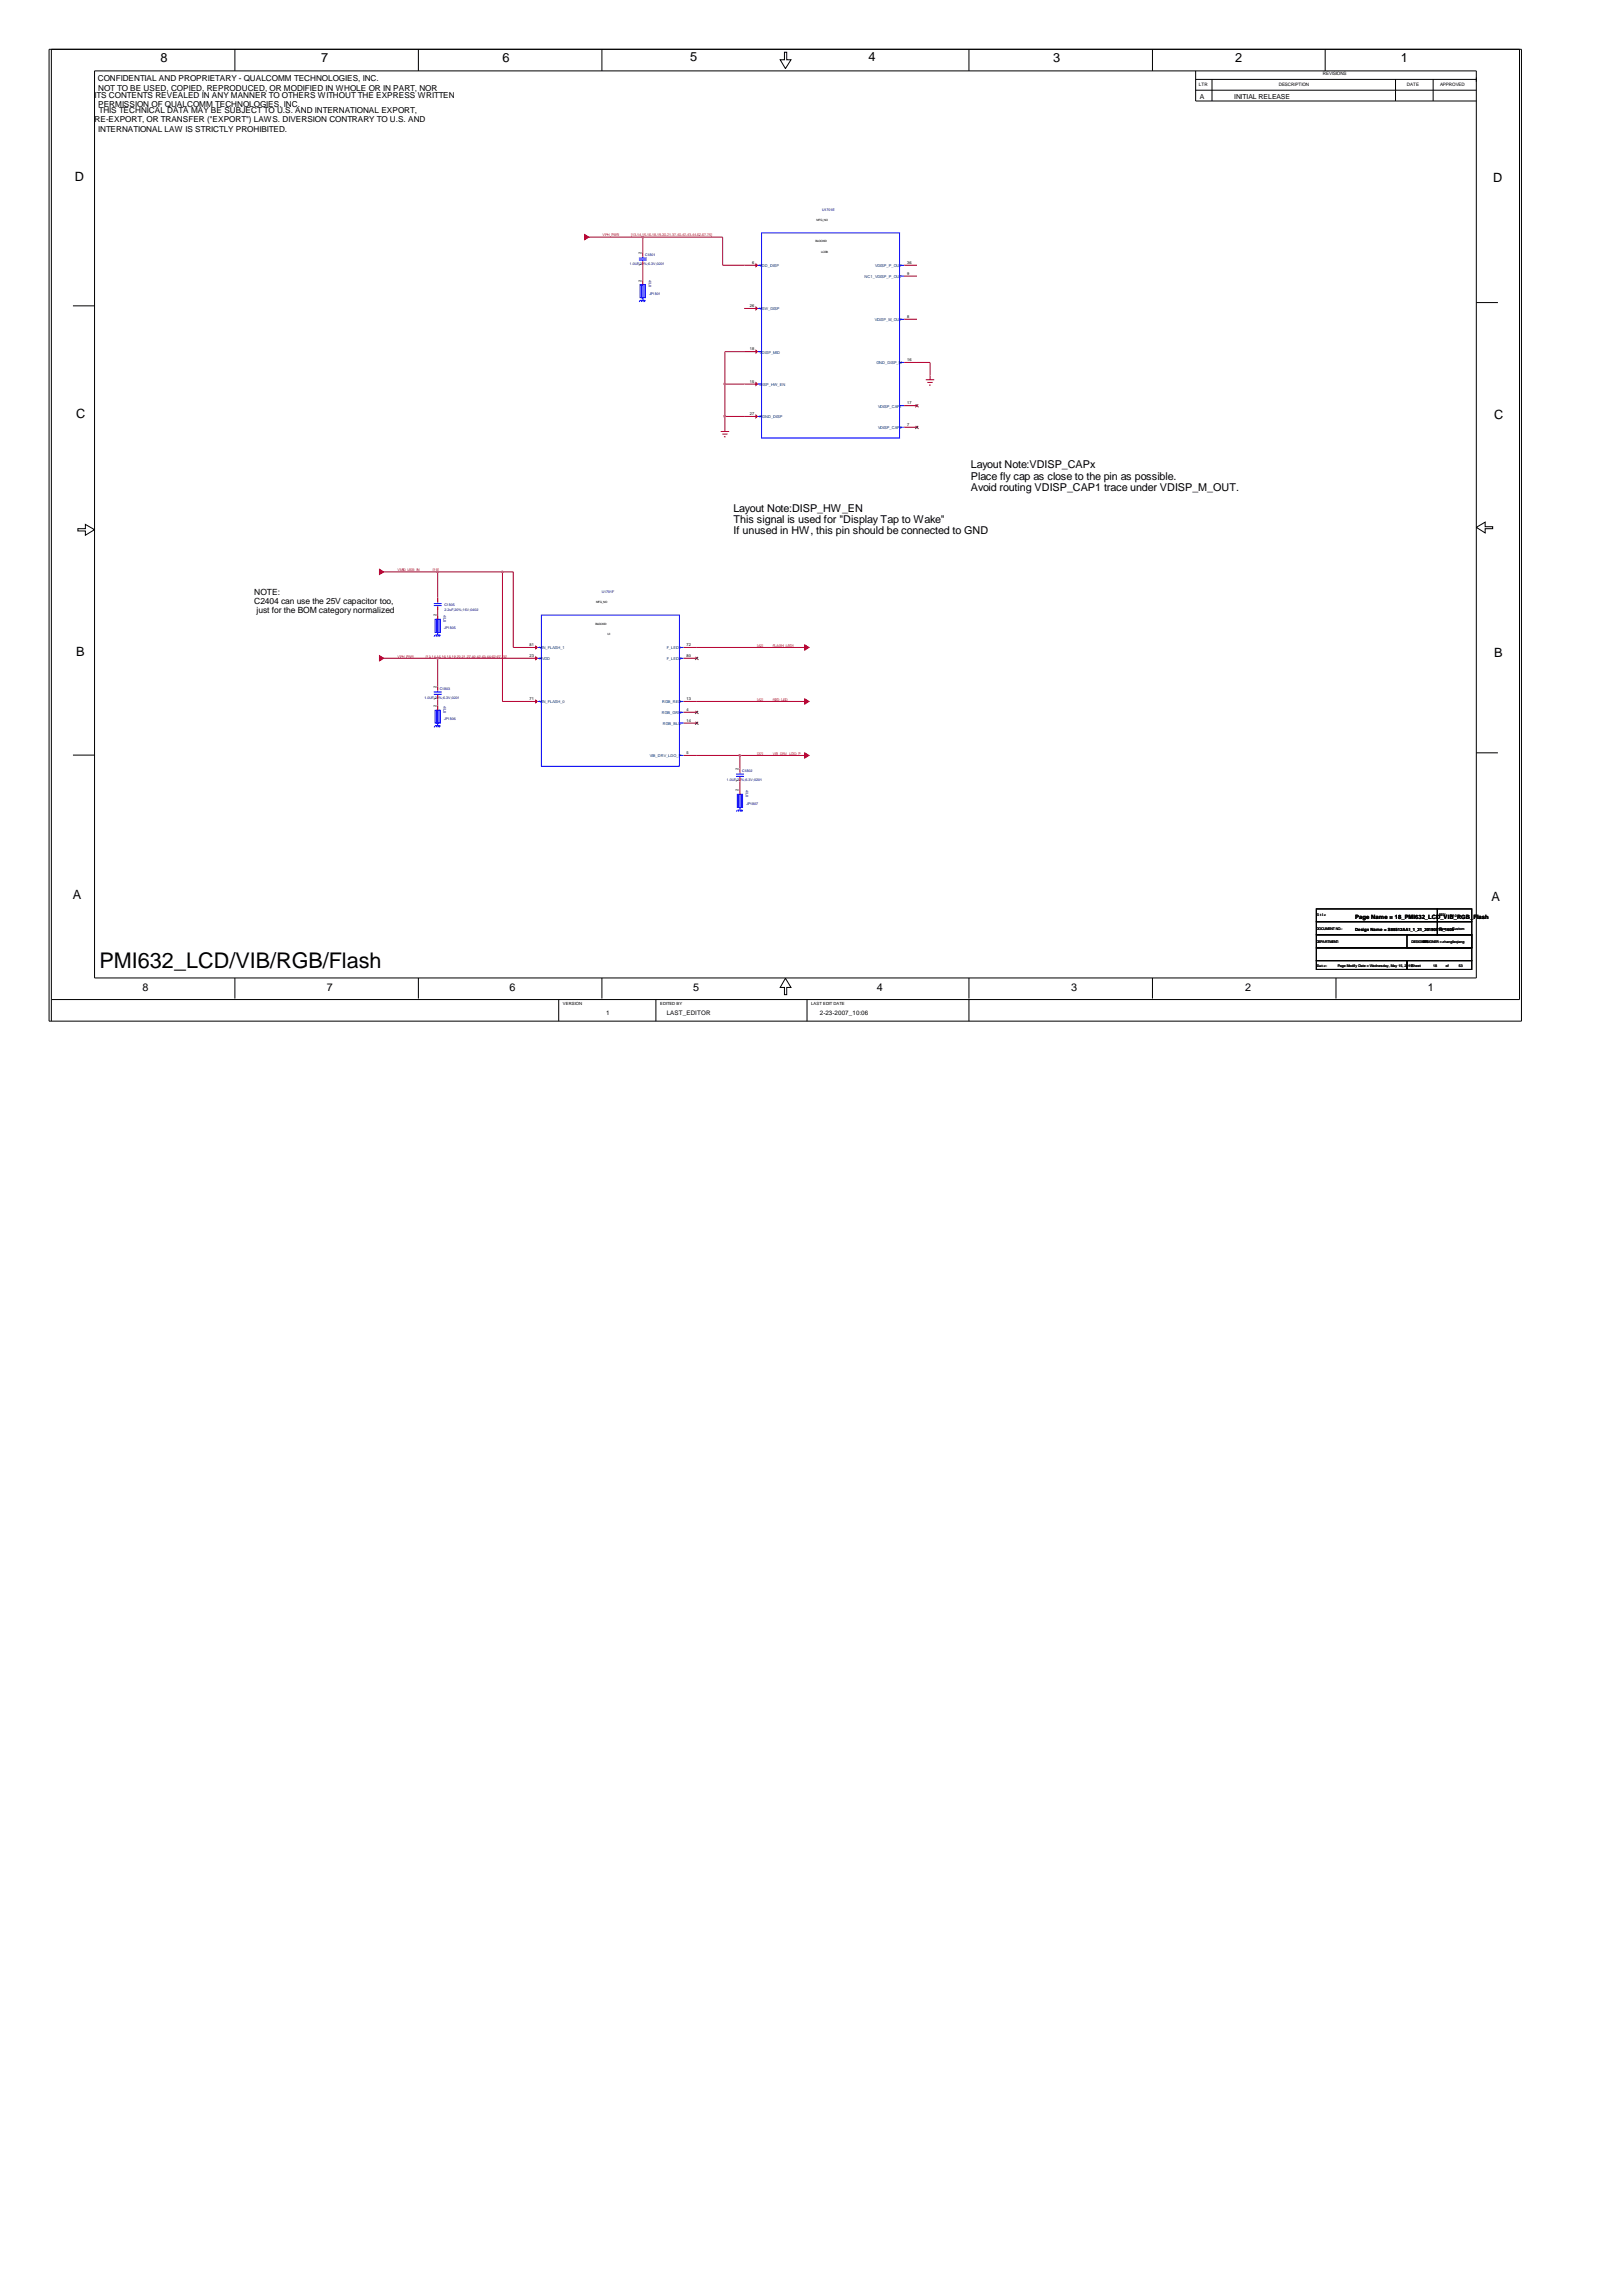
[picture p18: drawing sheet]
<svg xmlns="http://www.w3.org/2000/svg" width="210mm" height="297mm" viewBox="0 0 210 297" stroke-linecap="round" stroke-linejoin="round" font-family="sans-serif">
<defs><g id="words">
<text font-size="2.8" x="12.9" y="125.2">PMI632_LCD/VIB/RGB/Flash</text>
<g font-size="1.7">
<text x="20.8" y="8">8</text>
<text x="41.6" y="8">7</text>
<text x="65" y="8">6</text>
<text x="89.3" y="7.9">5</text>
<text x="112.4" y="7.9">4</text>
<text x="136.3" y="8">3</text>
<text x="159.9" y="8">2</text>
<text x="181.3" y="8">1</text>
<text x="9.7" y="23.4">D</text>
<text x="193.3" y="23.5">D</text>
<text x="9.9" y="54.1">C</text>
<text x="193.4" y="54.3">C</text>
<text x="9.9" y="84.8">B</text>
<text x="193.4" y="85">B</text>
<text x="9.4" y="116.4">A</text>
<text x="193" y="116.5">A</text>
</g>
<g font-size="1.4">
<text x="125.6" y="60.6">Layout Note:VDISP_CAPx</text>
<text x="125.6" y="62">Place fly cap as close to the pin as possible.</text>
<text x="125.6" y="63.5">Avoid routing VDISP_CAP1 trace under VDISP_M_OUT.</text>
<text x="94.9" y="66.2">Layout Note:DISP_HW_EN</text>
<text x="94.9" y="67.6">This signal is used for &quot;Display Tap to Wake&quot;</text>
<text x="94.9" y="69.1">If unused in HW, this pin should be connected to GND</text>
<text x="18.5" y="128.2">8</text>
<text x="42.3" y="128.2">7</text>
<text x="66" y="128.2">6</text>
<text x="89.7" y="128.2">5</text>
<text x="113.5" y="128.2">4</text>
<text x="138.6" y="128.2">3</text>
<text x="161.1" y="128.2">2</text>
<text x="184.8" y="128.2">1</text>
</g>
<g font-size="1.1">
<text x="12.7" y="10.4">CONFIDENTIAL AND PROPRIETARY - QUALCOMM TECHNOLOGIES, INC.</text>
<text x="12.7" y="11.8">NOT TO BE USED, COPIED, REPRODUCED, OR MODIFIED IN WHOLE OR IN PART, NOR</text>
<text x="12.2" y="12.6">I</text>
<text x="12.2" y="15.7">RE-EXPORT, OR TRANSFER (&quot;EXPORT&quot;) LAWS. DIVERSION CONTRARY TO U.S. AND</text>
<text x="12.5" y="12.6">TS CONTENTS REVEALED IN ANY MANNER TO OTHERS WITHOUT THE EXPRESS WRITTEN</text>
<text x="12.7" y="13.8">PERMISSION OF QUALCOMM TECHNOLOGIES, INC.</text>
<text x="12.7" y="17.1">INTERNATIONAL LAW IS STRICTLY PROHIBITED.</text>
<text x="12.8" y="14.6">THIS TECHNICAL DATA MAY BE SUBJECT TO U.S. AND INTERNATIONAL EXPORT,</text>
<text x="32.9" y="77">NOTE:</text>
<text x="32.9" y="78.1">C2404 can use the 25V capacitor too,</text>
<text x="33.2" y="79.3">just for the BOM category normalized</text>
</g>
<g font-size=".9">
<text x="155.3" y="12.8">A</text>
<text x="159.7" y="12.8">INITIAL RELEASE</text>
</g>
<g font-size=".8">
<text x="175.4" y="118.9">Page Name = 18_PMI632_LCD_VIB_RGB_Flash</text>
<text x="78.4" y="131.3">1</text>
<text x="86.3" y="131.3">LAST_EDITOR</text>
<text x="106.1" y="131.3">2-23-2007_10:06</text>
</g>
<g font-size=".6">
<text x="155.2" y="11.1">LTR</text>
<text x="165.5" y="11.1">DESCRIPTION</text>
<text x="171.2" y="9.8">REVISIONS</text>
<text x="182.1" y="11.1">DATE</text>
<text x="186.4" y="11.1">APPROVED</text>
<text x="175.4" y="120.4">Design Name = S88512AA1_1_21_20190515_1605</text>
<text x="72.9" y="130">VERSION</text>
<text x="85.4" y="130">EDITED BY</text>
<text x="105" y="130">LAST EDIT DATE</text>
</g>
<g font-size=".5" fill="#000080">
<text x="106.4" y="27.3">U1701E</text>
<text x="81.5" y="34.2">1.0UF;20%;6.3V;0201</text>
<text x="83.5" y="33.1">C1801</text>
<text x="83.9" y="36.3" transform="rotate(90 83.9 36.3)">4/L8</text>
<text x="84" y="38.1">JP1801</text>
<text x="77.9" y="76.7">U1701F</text>
<text x="57.4" y="79.6" transform="rotate(90 57.4 79.6)">4/L8</text>
<text x="57.5" y="81.4">JP1805</text>
<text x="57.5" y="78.4">C1805</text>
<text x="57.5" y="79">2.2uF;20%;16V;0402</text>
<text x="56.9" y="89.3">C1803</text>
<text x="54.9" y="90.4">1.0UF;20%;6.3V;0201</text>
<text x="57.4" y="91.3" transform="rotate(90 57.4 91.3)">4/L8</text>
<text x="57.5" y="93.2">JP1806</text>
<text x="94.1" y="101">1.0UF;20%;6.3V;0201</text>
<text x="96.1" y="99.9">C1802</text>
<text x="96.5" y="102.2" transform="rotate(90 96.5 102.2)">4/L8</text>
<text x="96.6" y="104.1">JP1807</text>
</g>
<g font-size=".5" fill="#f00">
<text x="78" y="30.6">VPH_PWR</text>
<text x="81.7" y="30.6">[13,14,15,16,18,19,20,21,37,40,42,43,44,62,67,75]</text>
<text x="51.4" y="73.9">VMID_USB_IN</text>
<text x="56" y="73.9">[19]</text>
<text x="98" y="83.7">[42]</text>
<text x="100" y="83.7">FLASH_LED1</text>
<text x="51.4" y="85.1">VPH_PWR</text>
<text x="55.1" y="85.1">[13,14,15,16,18,19,20,21,37,40,42,43,44,62,67,75]</text>
<text x="98" y="90.7">[42]</text>
<text x="100" y="90.7">RED_LED</text>
<text x="98" y="97.6">[37]</text>
<text x="100" y="97.6">VIB_DRV_LDO_P</text>
</g>
<g font-size=".5">
<text x="83" y="34.4" transform="rotate(-90 83 34.4)">1</text>
<text x="83" y="32.8" transform="rotate(-90 83 32.8)">2</text>
<text x="97.3" y="34.1">6</text>
<text x="117.4" y="35.5">9</text>
<text x="117.4" y="34.1">36</text>
<text x="83" y="36.4" transform="rotate(-90 83 36.4)">2</text>
<text x="97" y="39.7">26</text>
<text x="117.4" y="41.1">8</text>
<text x="97" y="45.3">18</text>
<text x="117.4" y="46.7">16</text>
<text x="97" y="49.5">15</text>
<text x="97" y="53.7">27</text>
<text x="117.4" y="52.3">17</text>
<text x="117.4" y="55.1">7</text>
<text x="56.5" y="79.7" transform="rotate(-90 56.5 79.7)">2</text>
<text x="68.5" y="83.6">81</text>
<text x="88.9" y="83.6">72</text>
<text x="56.5" y="89" transform="rotate(-90 56.5 89)">2</text>
<text x="68.5" y="85">23</text>
<text x="88.9" y="85">80</text>
<text x="56.5" y="91.5" transform="rotate(-90 56.5 91.5)">2</text>
<text x="56.5" y="90.6" transform="rotate(-90 56.5 90.6)">1</text>
<text x="68.5" y="90.6">71</text>
<text x="88.9" y="92">4</text>
<text x="88.9" y="93.4">14</text>
<text x="88.9" y="90.6">13</text>
<text x="88.9" y="97.6">5</text>
<text x="95.6" y="101.2" transform="rotate(-90 95.6 101.2)">1</text>
<text x="95.6" y="99.6" transform="rotate(-90 95.6 99.6)">2</text>
<text x="95.6" y="102.4" transform="rotate(-90 95.6 102.4)">2</text>
<text x="170.3" y="118.6">Title</text>
<text x="186.2" y="118.6">REV: V10</text>
<text x="170.3" y="120.3">DOCUMENT NO.:</text>
<text x="170.3" y="121.9">DEPARTMENT:</text>
<text x="170.4" y="125">Date:</text>
<text x="173.1" y="125.1">Page Modify Date = Wednesday, May 15, 2019Sheet</text>
<text x="182.7" y="121.9">DESIGNDEER:IGNER = zhanglieqiang</text>
<text x="184.6" y="121.9">S</text>
<text x="185.5" y="125.1">18</text>
<text x="186.2" y="120.3">Size</text>
<text x="187.1" y="125.1">of</text>
<text x="187.9" y="120.3">Custom</text>
<text x="188.8" y="125.1">53</text>
</g>
<g font-size=".5" fill="#004080">
<text x="98.3" y="34.6">V</text>
<text x="98.6" y="34.6">DD_DISP</text>
<text x="111.9" y="36">NC1_VDISP_P_OUT</text>
<text x="113.2" y="34.6">VDISP_P_OUT</text>
<text x="98.3" y="40.2">V</text>
<text x="98.6" y="40.2">SW_DISP</text>
<text x="113.2" y="41.6">VDISP_M_OUT</text>
<text x="98.3" y="45.7">V</text>
<text x="98.6" y="45.7">DISP_MID</text>
<text x="113.4" y="47.1">GND_DISP_M</text>
<text x="98.3" y="49.9">D</text>
<text x="98.7" y="49.9">ISP_HW_EN</text>
<text x="113.6" y="52.7">VDISP_CAP1</text>
<text x="98.3" y="54.1">P</text>
<text x="98.6" y="54.1">GND_DISP</text>
<text x="113.6" y="55.5">VDISP_CAP2</text>
<text x="69.8" y="85.4">P</text>
<text x="69.8" y="84">V</text>
<text x="70.1" y="84">IN_FLASH_1</text>
<text x="70.1" y="85.4">VDD</text>
<text x="86.3" y="84">F_LED1</text>
<text x="86.3" y="85.4">F_LED2</text>
<text x="69.8" y="91">V</text>
<text x="70.1" y="91">IN_FLASH_0</text>
<text x="85.6" y="92.4">RGB_GRN</text>
<text x="85.7" y="91">RGB_RED</text>
<text x="85.8" y="93.8">RGB_BLU</text>
<text x="84.1" y="98">VIB_DRV_LDO_P</text>
</g>
<g font-size=".4">
<text x="105.7" y="28.6">MFG_NO</text>
<text x="105.5" y="31.4">BLOCKID</text>
<text x="106.3" y="32.8">LCDB</text>
<text x="77" y="80.8">BLOCKID</text>
<text x="77.1" y="78">MFG_NO</text>
<text x="78.6" y="82.2">UI</text>
</g>
</g></defs>
<g fill="none" stroke="#000" stroke-width=".13">
<path d="M6.3 6.4h190.6v125.7h-190.6zM6.6 6.4v125.7M12.2 9.2h178.9v117.3h-178.9zM30.4 6.4v2.8M54.1 6.4v2.8M77.9 6.4v2.8M101.5 6.8h.3v.9h.6l-.8 1.2-.6-1.2h.5zM125.4 6.4v2.8M149.1 6.4v2.8M154.7 9.2v3.9h36.4M154.7 11.7h36.4M154.7 10.3h36.4"/>
<path d="M156.8 10.3v2.8M171.5 6.4v2.8M180.6 10.3v2.8M185.5 10.3v2.8M196.6 6.4v122.9h-190M9.4 39.6h2.8M191.1 39.1h2.7M10.1 68.4h.9v-.6l1.2 .7-1.2 .7v-.5h-.9zM191.1 68.2l1.1-.7v.6h1v.3h-1v.5zM9.4 97.7h2.8M191.1 97.4h2.7M170.3 117.6h15.7v1.6h-15.7z"/>
<path d="M170.3 119.2h15.7v1.7h-15.7zM186 117.6h4.5v1.6h-4.5zM186 119.2h4.5v1.7h-4.5zM30.4 126.5v2.7M54.1 126.5v2.7M72.3 129.3v2.8M77.9 126.5v2.7M84.9 129.3v2.8M101.6 126.6l.8 1.1h-.6v1h-.3v-1h-.5zM104.4 129.3v2.8M125.4 126.5v2.7M125.4 129.3v2.8"/>
<path d="M149.1 126.5v2.7M170.3 124.3h11.8v1.1h-11.8zM170.3 122.6h20.2v1.7h-20.2zM170.3 120.9h20.2v1.7h-20.2zM172.9 126.5v2.7M182.1 124.3h8.4v1.1h-8.4zM182.1 120.9h8.4v1.7h-8.4z"/>
</g>
<g fill="none" stroke="#f00" stroke-width=".13">
<path d="M83.2 32.6v.6M83.2 33.8v.5M83.2 36.3v.5M96.3 34.3h1.7M96.3 39.9h1.7M117 34.3h1.7M117 35.7h1.7M93.3 55.8h1.1M93.5 56.2h.6M93.7 56.5h.2M93.8 55.3v.5M96.3 49.7h1.7"/>
<path d="M96.3 45.5h1.7M96.3 53.9h1.7M117 55.3h1.7M117 41.3h1.7M117 46.9h1.7M117 52.5h1.7M119.8 49.1h1.1M120 49.5h.7M120.2 49.8h.2M120.4 48.6v.5M56.6 77.3v.6M56.6 78.5v.5"/>
<path d="M56.6 79.6v.5M56.6 88.8v.6M56.6 89.9v.6M56.6 91.3v.6M67.8 90.7h1.7M67.8 85.2h1.7M67.8 83.8h1.7M88.5 92.1h1.7M88.5 97.7h1.7M88.5 90.7h1.7M88.5 93.5h1.7M88.5 85.2h1.7"/>
<path d="M88.5 83.8h1.7M95.8 99.4v.6M95.8 100.5v.6M95.8 102.2v.6"/>
</g>
<g fill="#f00" stroke="#f00" stroke-width=".13">
<path d="M75.6 30.3l.6 .4-.6 .3z" fill-rule="evenodd"/>
<path d="M49.1 73.6l.6 .4-.6 .3z" fill-rule="evenodd"/>
<path d="M49.1 84.8l.6 .4-.6 .3z" fill-rule="evenodd"/>
<path d="M104.1 83.4l.6 .4-.6 .3z" fill-rule="evenodd"/>
<path d="M104.1 90.4l.6 .3-.6 .4z" fill-rule="evenodd"/>
<path d="M104.1 97.4l.6 .3-.6 .4z" fill-rule="evenodd"/>
<path d="M97.8 34.1l.2 .2-.2 .2z" fill-rule="evenodd"/>
<path d="M97.8 49.5l.2 .2-.2 .2z" fill-rule="evenodd"/>
<path d="M97.8 45.3l.2 .2-.2 .2z" fill-rule="evenodd"/>
<path d="M97.8 39.7l.2 .2-.2 .2z" fill-rule="evenodd"/>
<path d="M97.8 53.7l.2 .2-.2 .1z" fill-rule="evenodd"/>
<path d="M69.3 85l.2 .2-.2 .1z" fill-rule="evenodd"/>
<path d="M69.3 90.6l.2 .1-.2 .2z" fill-rule="evenodd"/>
<path d="M69.3 83.6l.2 .2-.2 .1z" fill-rule="evenodd"/>
</g>
<g fill="none" stroke="#00f" stroke-width=".13">
<path d="M82.7 33.4h1M82.7 33.6h1M82.7 39.1l.1-.3h.7l-.1 .3M82.8 36.8h.7v1.7h-.7zM83 36.8h.4v1.7h-.4zM83.1 38.8l-.1 .3M83.2 33.2v.2M83.2 33.6v.2M83.2 36.8v2M83.3 38.8l-.1 .3M98 34.3h.6M98 39.9h.6"/>
<path d="M98.6 30.1h17.8v26.6h-17.8zM116.4 34.3h.6M116.4 35.7h.6M98 45.5h.6M98 49.7h.6M98 53.9h.6M116.4 41.3h.6M116.4 46.9h.6M116.4 52.5h.6M116.4 55.3h.6M56.1 78.1h1M56.1 78.3h1"/>
<path d="M56.6 77.9v.2M56.6 78.3v.2M70.1 79.6h17.8v19.5h-17.8zM56.1 89.5h1M56.1 89.8h1M56.2 82.4l.1-.2h.7l-.1 .2M56.2 94.1l.1-.2h.7l-.1 .2M56.3 80.1h.7v1.7h-.7zM56.3 91.9h.7v1.6h-.7zM56.5 80.1h.3v1.7h-.3zM56.5 91.9h.3v1.6h-.3zM56.5 82.2l-.1 .2"/>
<path d="M56.5 93.9l-.1 .2M56.6 80.1v2M56.6 89.4v.1M56.6 89.8v.1M56.6 91.9v1.9M56.8 82.2l-.2 .2M56.8 93.9l-.2 .2M69.5 83.8h.6M69.5 85.2h.6M69.5 90.7h.6M87.9 83.8h.6M87.9 85.2h.6"/>
<path d="M87.9 90.7h.6M87.9 92.1h.6M87.9 97.7h.6M87.9 93.5h.6M95.8 100v.1M95.2 100.1h1.1M95.2 100.4h1.1M95.3 105l.1-.2h.7l-.1 .2M95.4 102.8h.7v1.7h-.7zM95.6 102.8h.3v1.7h-.3zM95.6 104.8l-.1 .2M95.8 100.4v.1"/>
<path d="M95.8 102.8v1.9M95.9 104.8l-.1 .2"/>
</g>
<path d="M118.5 55.1l.4 .4M118.5 52.3l.4 .4M118.8 55.1l-.4 .4M118.8 52.3l-.4 .4M90 92l.4 .4M90 93.4l.4 .4M90 85l.4 .4M90.3 92l-.3 .4M90.3 93.4l-.3 .4M90.3 85l-.3 .4" fill="none" stroke="#804000" stroke-width=".13"/>
<path d="M76.2 30.7h7v1.9M56.6 85.2v3.6M95.8 97.7v1.7" fill="none" stroke="#800040" stroke-width=".13"/>
<path d="M83.1 30.6l.2 .1-.2 .1z" fill-rule="evenodd" fill="#f0f" stroke="#f0f" stroke-width=".13"/>
<path d="M27.6 131.2h.9v.1h-.9z" fill="#fff"/>
<g fill="none" stroke="#800040" stroke-width=".13">
<path d="M83.2 34.3v2M83.2 30.7h10.3v3.6h2.8M93.8 49.7h2.5M93.8 53.9h2.5M96.3 45.5h-2.5v9.8M118.7 46.9h1.7v1.7M49.7 74h16.7v9.8h1.4M56.6 74v3.3M56.6 79v.6M65 74v16.7h2.8M49.7 85.2h18.1M56.6 90.5v.8"/>
<path d="M90.2 97.7h13.9M90.2 90.7h13.9M90.2 83.8h13.9M95.8 101.1v1.1"/>
</g>
<g fill="#f0f" stroke="#f0f" stroke-width=".13">
<path d="M56.5 85.1l.2 .1h-.1z" fill-rule="evenodd"/>
<path d="M95.7 97.7h.1l-.1 .1z" fill-rule="evenodd"/>
<path d="M64.9 73.9l.2 .1-.1 .1z" fill-rule="evenodd"/>
<path d="M56.5 73.9l.2 .1-.1 .1z" fill-rule="evenodd"/>
<path d="M93.7 49.6h.2l-.1 .2z" fill-rule="evenodd"/>
<path d="M93.7 53.8h.2l-.1 .2z" fill-rule="evenodd"/>
<path d="M83.1 30.6l.2 .1-.2 .1z" fill-rule="evenodd"/>
<path d="M56.5 85.1l.2 .1h-.1z" fill-rule="evenodd"/>
<path d="M95.7 97.7h.1l-.1 .1z" fill-rule="evenodd"/>
<path d="M64.9 73.9l.2 .1-.1 .1z" fill-rule="evenodd"/>
<path d="M56.5 73.9l.2 .1-.1 .1z" fill-rule="evenodd"/>
<path d="M93.7 49.6h.2l-.1 .2z" fill-rule="evenodd"/>
<path d="M93.7 53.8h.2l-.1 .2z" fill-rule="evenodd"/>
</g>
<use href="#words"/>
</svg>
